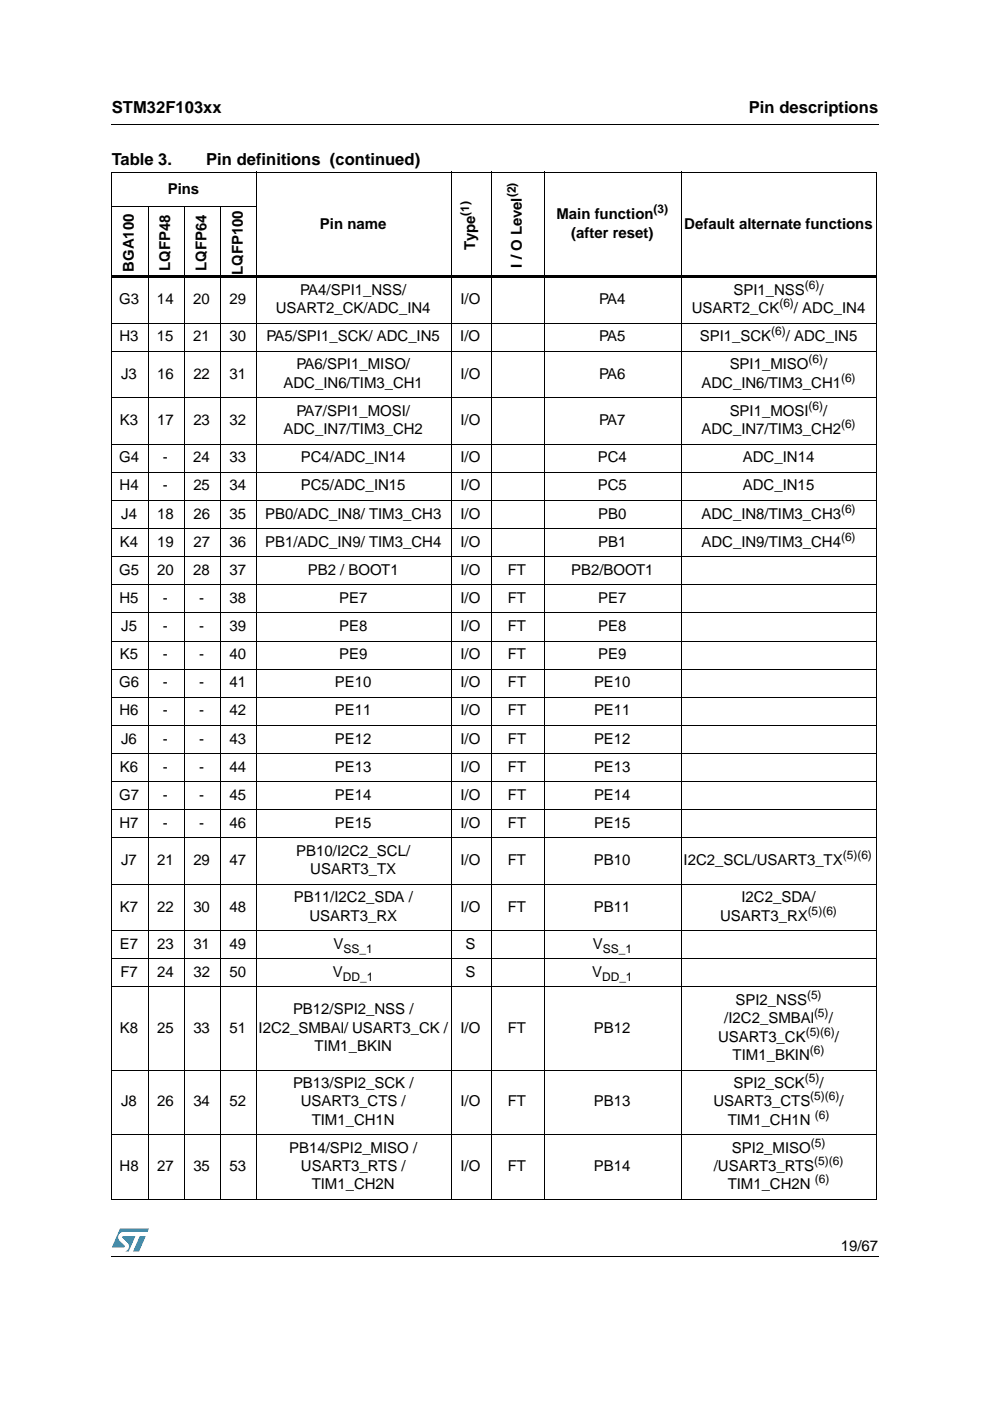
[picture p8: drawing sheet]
<svg xmlns="http://www.w3.org/2000/svg" width="210mm" height="297mm" viewBox="0 0 210 297" stroke-linecap="round" stroke-linejoin="round" font-family="sans-serif">
<defs><g id="words">
<g font-size="3.5">
<text x="23.7" y="23.9">STM32F103xx</text>
<text x="158.8" y="23.9">Pin descriptions</text>
<text x="23.7" y="35">Table 3.</text>
<text x="43.7" y="35">Pin definitions (continued)</text>
</g>
<g font-size="3.2">
<text x="35.6" y="41">Pins</text>
<text x="118" y="46.5">Main function</text>
<text x="67.8" y="48.5">Pin name</text>
<text x="100.8" y="52.9" transform="rotate(-90 100.8 52.9)">Type</text>
<text x="121.1" y="50.4">(after reset)</text>
<text x="145.1" y="48.5">Default alternate functions</text>
<text x="28.4" y="57.6" transform="rotate(-90 28.4 57.6)">BGA100</text>
<text x="36.1" y="57.4" transform="rotate(-90 36.1 57.4)">LQFP48</text>
<text x="43.8" y="57.4" transform="rotate(-90 43.8 57.4)">LQFP64</text>
<text x="51.5" y="58.3" transform="rotate(-90 51.5 58.3)">LQFP100</text>
<text x="110.6" y="56.8" transform="rotate(-90 110.6 56.8)">I / O Level</text>
<text x="25.3" y="64.5">G3</text>
<text x="33.3" y="64.5">14</text>
<text x="41" y="64.5">20</text>
<text x="48.7" y="64.5">29</text>
<text x="63.6" y="62.5">PA4/SPI1_NSS/</text>
<text x="97.6" y="64.5">I/O</text>
<text x="127" y="64.5">PA4</text>
<text x="155.5" y="62.5">SPI1_NSS</text>
<text x="173.8" y="62.5">/</text>
<text x="58.5" y="66.4">USART2_CK/ADC_IN4</text>
<text x="146.7" y="66.4">USART2_CK</text>
<text x="168.3" y="66.4">/ ADC_IN4</text>
<text x="25.3" y="72.4">H3</text>
<text x="33.3" y="72.4">15</text>
<text x="41" y="72.4">21</text>
<text x="48.7" y="72.4">30</text>
<text x="56.5" y="72.4">PA5/SPI1_SCK/ ADC_IN5</text>
<text x="97.6" y="72.4">I/O</text>
<text x="127" y="72.4">PA5</text>
<text x="148.4" y="72.4">SPI1_SCK</text>
<text x="166.6" y="72.4">/ ADC_IN5</text>
<text x="25.7" y="80.3">J3</text>
<text x="33.3" y="80.3">16</text>
<text x="41" y="80.3">22</text>
<text x="48.7" y="80.3">31</text>
<text x="60.1" y="82.2">ADC_IN6/TIM3_CH1</text>
<text x="62.8" y="78.3">PA6/SPI1_MISO/</text>
<text x="97.6" y="80.3">I/O</text>
<text x="127" y="80.3">PA6</text>
<text x="148.7" y="82.2">ADC_IN6/TIM3_CH1</text>
<text x="154.7" y="78.3">SPI1_MISO</text>
<text x="174.6" y="78.3">/</text>
<text x="62.8" y="88.2">PA7/SPI1_MOSI/</text>
<text x="154.7" y="88.2">SPI1_MOSI</text>
<text x="174.6" y="88.2">/</text>
<text x="25.4" y="90.1">K3</text>
<text x="33.3" y="90.1">17</text>
<text x="41" y="90.1">23</text>
<text x="48.7" y="90.1">32</text>
<text x="60.1" y="92.1">ADC_IN7/TIM3_CH2</text>
<text x="97.6" y="90.1">I/O</text>
<text x="127" y="90.1">PA7</text>
<text x="148.7" y="92.1">ADC_IN7/TIM3_CH2</text>
<text x="25.3" y="98">G4</text>
<text x="34.5" y="98">-</text>
<text x="41" y="98">24</text>
<text x="48.7" y="98">33</text>
<text x="63.8" y="98">PC4/ADC_IN14</text>
<text x="97.6" y="98">I/O</text>
<text x="126.7" y="98">PC4</text>
<text x="157.5" y="98">ADC_IN14</text>
<text x="25.3" y="104">H4</text>
<text x="34.5" y="104">-</text>
<text x="41" y="104">25</text>
<text x="48.7" y="104">34</text>
<text x="63.8" y="104">PC5/ADC_IN15</text>
<text x="97.6" y="104">I/O</text>
<text x="126.7" y="104">PC5</text>
<text x="157.5" y="104">ADC_IN15</text>
<text x="25.7" y="109.9">J4</text>
<text x="33.3" y="109.9">18</text>
<text x="41" y="109.9">26</text>
<text x="48.7" y="109.9">35</text>
<text x="56.2" y="109.9">PB0/ADC_IN8/ TIM3_CH3</text>
<text x="97.6" y="109.9">I/O</text>
<text x="126.8" y="109.9">PB0</text>
<text x="148.7" y="109.9">ADC_IN8/TIM3_CH3</text>
<text x="25.4" y="115.9">K4</text>
<text x="33.3" y="115.9">19</text>
<text x="41" y="115.9">27</text>
<text x="48.7" y="115.9">36</text>
<text x="56.2" y="115.9">PB1/ADC_IN9/ TIM3_CH4</text>
<text x="97.6" y="115.9">I/O</text>
<text x="126.8" y="115.9">PB1</text>
<text x="148.7" y="115.9">ADC_IN9/TIM3_CH4</text>
<text x="25.3" y="121.9">G5</text>
<text x="33.3" y="121.9">20</text>
<text x="41" y="121.9">28</text>
<text x="48.7" y="121.9">37</text>
<text x="65.3" y="121.9">PB2 / BOOT1</text>
<text x="97.6" y="121.9">I/O</text>
<text x="107.7" y="121.9">FT</text>
<text x="121.1" y="121.9">PB2/BOOT1</text>
<text x="25.3" y="127.8">H5</text>
<text x="34.5" y="127.8">-</text>
<text x="42.2" y="127.8">-</text>
<text x="48.7" y="127.8">38</text>
<text x="71.9" y="127.8">PE7</text>
<text x="97.6" y="127.8">I/O</text>
<text x="107.7" y="127.8">FT</text>
<text x="126.8" y="127.8">PE7</text>
<text x="25.7" y="133.8">J5</text>
<text x="34.5" y="133.8">-</text>
<text x="42.2" y="133.8">-</text>
<text x="48.7" y="133.8">39</text>
<text x="71.9" y="133.8">PE8</text>
<text x="97.6" y="133.8">I/O</text>
<text x="107.7" y="133.8">FT</text>
<text x="126.8" y="133.8">PE8</text>
<text x="25.4" y="139.8">K5</text>
<text x="34.5" y="139.8">-</text>
<text x="42.2" y="139.8">-</text>
<text x="48.7" y="139.8">40</text>
<text x="71.9" y="139.8">PE9</text>
<text x="97.6" y="139.8">I/O</text>
<text x="107.7" y="139.8">FT</text>
<text x="126.8" y="139.8">PE9</text>
<text x="25.3" y="145.7">G6</text>
<text x="34.5" y="145.7">-</text>
<text x="42.2" y="145.7">-</text>
<text x="48.7" y="145.7">41</text>
<text x="71" y="145.7">PE10</text>
<text x="97.6" y="145.7">I/O</text>
<text x="107.7" y="145.7">FT</text>
<text x="126" y="145.7">PE10</text>
<text x="25.3" y="151.7">H6</text>
<text x="34.5" y="151.7">-</text>
<text x="42.2" y="151.7">-</text>
<text x="48.7" y="151.7">42</text>
<text x="71" y="151.7">PE11</text>
<text x="97.6" y="151.7">I/O</text>
<text x="107.7" y="151.7">FT</text>
<text x="126" y="151.7">PE11</text>
<text x="25.7" y="157.6">J6</text>
<text x="34.5" y="157.6">-</text>
<text x="42.2" y="157.6">-</text>
<text x="48.7" y="157.6">43</text>
<text x="71" y="157.6">PE12</text>
<text x="97.6" y="157.6">I/O</text>
<text x="107.7" y="157.6">FT</text>
<text x="126" y="157.6">PE12</text>
<text x="25.4" y="163.6">K6</text>
<text x="34.5" y="163.6">-</text>
<text x="42.2" y="163.6">-</text>
<text x="48.7" y="163.6">44</text>
<text x="71" y="163.6">PE13</text>
<text x="97.6" y="163.6">I/O</text>
<text x="107.7" y="163.6">FT</text>
<text x="126" y="163.6">PE13</text>
<text x="25.3" y="169.6">G7</text>
<text x="34.5" y="169.6">-</text>
<text x="42.2" y="169.6">-</text>
<text x="48.7" y="169.6">45</text>
<text x="71" y="169.6">PE14</text>
<text x="97.6" y="169.6">I/O</text>
<text x="107.7" y="169.6">FT</text>
<text x="126" y="169.6">PE14</text>
<text x="25.3" y="175.5">H7</text>
<text x="34.5" y="175.5">-</text>
<text x="42.2" y="175.5">-</text>
<text x="48.7" y="175.5">46</text>
<text x="71" y="175.5">PE15</text>
<text x="97.6" y="175.5">I/O</text>
<text x="107.7" y="175.5">FT</text>
<text x="126" y="175.5">PE15</text>
<text x="25.7" y="183.4">J7</text>
<text x="33.3" y="183.4">21</text>
<text x="41" y="183.4">29</text>
<text x="48.7" y="183.4">47</text>
<text x="62.8" y="181.5">PB10/I2C2_SCL/</text>
<text x="65.8" y="185.4">USART3_TX</text>
<text x="97.6" y="183.4">I/O</text>
<text x="107.7" y="183.4">FT</text>
<text x="125.9" y="183.4">PB10</text>
<text x="144.9" y="183.4">I2C2_SCL/USART3_TX</text>
<text x="62.3" y="191.3">PB11/I2C2_SDA /</text>
<text x="157.2" y="191.3">I2C2_SDA/</text>
<text x="25.4" y="193.3">K7</text>
<text x="33.3" y="193.3">22</text>
<text x="41" y="193.3">30</text>
<text x="48.7" y="193.3">48</text>
<text x="65.6" y="195.2">USART3_RX</text>
<text x="97.6" y="193.3">I/O</text>
<text x="107.7" y="193.3">FT</text>
<text x="125.9" y="193.3">PB11</text>
<text x="152.7" y="195.2">USART3_RX</text>
<text x="25.4" y="201.2">E7</text>
<text x="33.3" y="201.2">23</text>
<text x="41" y="201.2">31</text>
<text x="48.7" y="201.2">49</text>
<text x="70.7" y="201.2">V</text>
<text x="98.7" y="201.2">S</text>
<text x="125.7" y="201.2">V</text>
<text x="25.5" y="207.1">F7</text>
<text x="33.3" y="207.1">24</text>
<text x="41" y="207.1">32</text>
<text x="48.7" y="207.1">50</text>
<text x="70.6" y="207.1">V</text>
<text x="98.7" y="207.1">S</text>
<text x="125.5" y="207.1">V</text>
<text x="62.1" y="215">PB12/SPI2_NSS /</text>
<text x="156" y="213.1">SPI2_NSS</text>
<text x="25.4" y="218.9">K8</text>
<text x="33.3" y="218.9">25</text>
<text x="41" y="218.9">33</text>
<text x="48.7" y="218.9">51</text>
<text x="54.8" y="218.9">I2C2_SMBAl/ USART3_CK /</text>
<text x="97.6" y="218.9">I/O</text>
<text x="107.7" y="218.9">FT</text>
<text x="125.9" y="218.9">PB12</text>
<text x="152.3" y="220.9">USART3_CK</text>
<text x="153.6" y="217">/I2C2_SMBAl</text>
<text x="175.7" y="217">/</text>
<text x="177" y="220.9">/</text>
<text x="66.7" y="222.8">TIM1_BKIN</text>
<text x="155.3" y="224.7">TIM1_BKIN</text>
<text x="62.1" y="230.7">PB13/SPI2_SCK /</text>
<text x="155.5" y="230.7">SPI2_SCK</text>
<text x="173.8" y="230.7">/</text>
<text x="25.7" y="234.6">J8</text>
<text x="33.3" y="234.6">26</text>
<text x="41" y="234.6">34</text>
<text x="48.7" y="234.6">52</text>
<text x="63.8" y="234.6">USART3_CTS /</text>
<text x="66.1" y="238.5">TIM1_CH1N</text>
<text x="97.6" y="234.6">I/O</text>
<text x="107.7" y="234.6">FT</text>
<text x="125.9" y="234.6">PB13</text>
<text x="151.3" y="234.6">USART3_CTS</text>
<text x="154.3" y="238.5">TIM1_CH1N</text>
<text x="178" y="234.6">/</text>
<text x="61.3" y="244.4">PB14/SPI2_MISO /</text>
<text x="155.2" y="244.4">SPI2_MISO</text>
<text x="25.3" y="248.3">H8</text>
<text x="33.3" y="248.3">27</text>
<text x="41" y="248.3">35</text>
<text x="48.7" y="248.3">53</text>
<text x="63.8" y="248.3">USART3_RTS /</text>
<text x="97.6" y="248.3">I/O</text>
<text x="107.7" y="248.3">FT</text>
<text x="125.9" y="248.3">PB14</text>
<text x="151.3" y="248.3">/USART3_RTS</text>
<text x="66.1" y="252.2">TIM1_CH2N</text>
<text x="154.3" y="252.2">TIM1_CH2N</text>
<text x="178.3" y="265.1">19/67</text>
</g>
<g font-size="2.5">
<text x="109.4" y="41.8" transform="rotate(-90 109.4 41.8)">(2)</text>
<text x="99.5" y="45.7" transform="rotate(-90 99.5 45.7)">(1)</text>
<text x="138.6" y="45.2">(3)</text>
<text x="165.2" y="65.1">(6)</text>
<text x="170.7" y="61.3">(6)</text>
<text x="163.5" y="71.1">(6)</text>
<text x="171.4" y="77.1">(6)</text>
<text x="178.3" y="80.9">(6)</text>
<text x="171.4" y="86.9">(6)</text>
<text x="178.3" y="90.8">(6)</text>
<text x="178.3" y="108.7">(6)</text>
<text x="178.3" y="114.6">(6)</text>
<text x="178.7" y="182.2">(5)(6)</text>
<text x="171.3" y="194">(5)(6)</text>
<text x="72.9" y="202">SS_1</text>
<text x="127.8" y="202">SS_1</text>
<text x="72.7" y="207.9">DD_1</text>
<text x="127.7" y="207.9">DD_1</text>
<text x="171.1" y="211.8">(5)</text>
<text x="172.6" y="215.7">(5)</text>
<text x="170.8" y="219.6">(5)(6)</text>
<text x="171.7" y="223.5">(6)</text>
<text x="170.7" y="229.4">(5)</text>
<text x="171.8" y="233.3">(5)(6)</text>
<text x="172.8" y="237.2">(6)</text>
<text x="171.9" y="243.2">(5)</text>
<text x="172.6" y="247">(5)(6)</text>
<text x="172.8" y="250.9">(6)</text>
</g>
</g></defs>
<g fill="#0099d8">
<path d="M29.6 262.1h1.3l-1.4 3.3h-1.3z"/>
<path d="M25.4 260.5h6.2l-.3 .7h-5.1a1.11 1.11 0 0 0-1.1 .7 1.11 1.11 0 0 0 .3 1.2l1 1v.3l-2.7 .1z"/>
<path d="M26 262.1h2.7l-1.4 3.3-.7-.1a1.16 1.16 0 0 0 .4-1.8l-1-1.1z"/>
</g>
<path d="M23.6 26.2l.1 .2zM23.6 58.4h162.4v.5h-162.4zM23.6 266.3l.1 .1z" fill="#000"/>
<g fill="none" stroke="#000" stroke-width=".21">
<path d="M23.6 36.5h162.4M23.7 26.3h162.6M23.7 36.6v217.6M54.5 36.4v218M95.7 36.4v218M104.1 36.4v218M115.4 36.4v218M144.6 36.4v218M185.9 36.6v217.6M23.6 43.9h31M31.4 43.8v210.6M39.1 43.8v210.6"/>
<path d="M46.8 43.8v210.6M23.6 68.5h162.4M23.6 74.5h162.4M23.6 84.3h162.4M23.6 94.2h162.4M23.6 100.1h162.4M23.6 106.1h162.4M23.6 112.1h162.4M23.6 118h162.4M23.6 124h162.4M23.6 129.9h162.4M23.6 135.9h162.4"/>
<path d="M23.6 141.9h162.4M23.6 147.8h162.4M23.6 153.8h162.4M23.6 159.8h162.4M23.6 165.7h162.4M23.6 171.7h162.4M23.6 177.7h162.4M23.6 187.5h162.4M23.6 197.3h162.4M23.6 203.3h162.4M23.6 209.3h162.4M23.6 226.9h162.4"/>
<path d="M23.6 240.6h162.4M23.6 254.3h162.4M23.7 266.3h162.6"/>
</g>
<use href="#words"/>
</svg>
